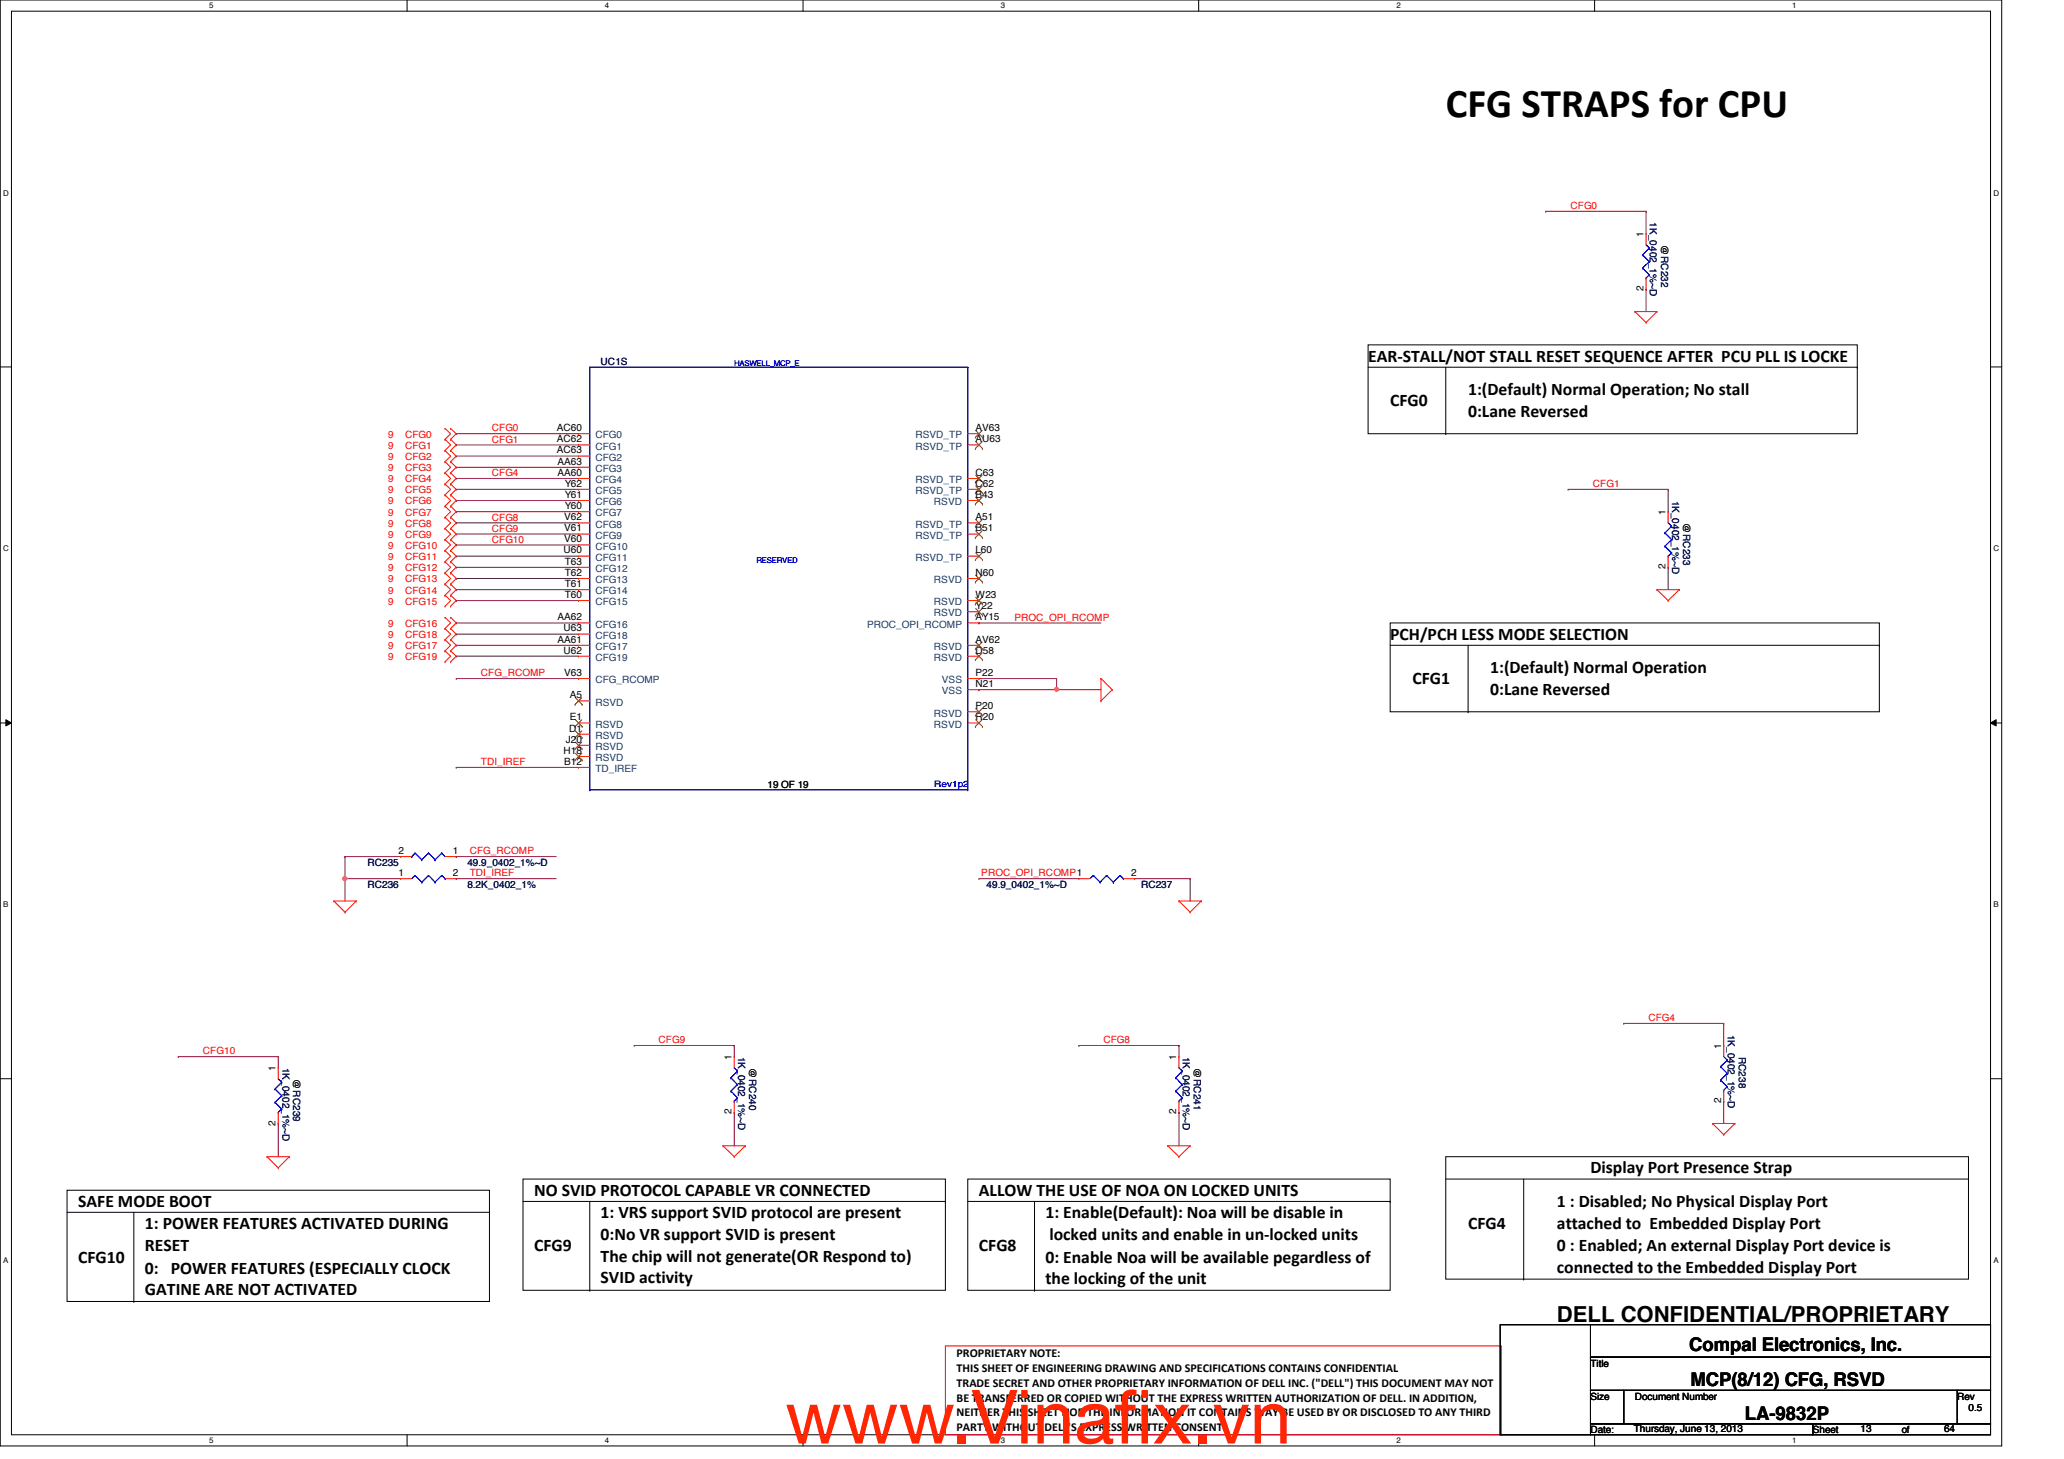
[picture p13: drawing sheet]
<svg xmlns="http://www.w3.org/2000/svg" width="297mm" height="210mm" viewBox="0 0 297 210" stroke-linecap="round" stroke-linejoin="round" font-family="sans-serif">
<defs><g id="words">
<g font-size="10.6" fill="#ff2600">
<text x="113" y="207.7">www.Vinaf</text>
<text x="160.4" y="207.7">ix.vn</text>
</g>
<text font-size="5.9" x="208.1" y="16.8">CFG STRAPS for CPU</text>
<text font-size="3.2" x="224.1" y="190.2">DELL CONFIDENTIAL/PROPRIETARY</text>
<g font-size="2.7">
<text x="243.1" y="194.4">Compal Electronics, Inc.</text>
<text x="243.3" y="199.4">MCP(8/12) CFG, RSVD</text>
<text x="251.1" y="204.3">LA-9832P</text>
</g>
<g font-size="2.5">
<text x="196.9" y="52">EAR-STALL/NOT STALL RESET SEQUENCE AFTER PCU PLL IS LOCKE</text>
<text x="200.1" y="58.4">CFG0</text>
<text x="211.3" y="56.8">1:(Default) Normal Operation; No stall</text>
<text x="211.3" y="60">0:Lane Reversed</text>
<text x="200.1" y="92">PCH/PCH LESS MODE SELECTION</text>
<text x="203.3" y="98.4">CFG1</text>
<text x="214.5" y="96.8">1:(Default) Normal Operation</text>
<text x="214.5" y="100">0:Lane Reversed</text>
<text x="11.3" y="173.7">SAFE MODE BOOT</text>
<text x="76.9" y="172">NO SVID PROTOCOL CAPABLE VR CONNECTED</text>
<text x="140.9" y="172">ALLOW THE USE OF NOA ON LOCKED UNITS</text>
<text x="224.1" y="173.7">1 : Disabled; No Physical Display Port</text>
<text x="228.9" y="168.8">Display Port Presence Strap</text>
<text x="20.9" y="176.8">1: POWER FEATURES ACTIVATED DURING</text>
<text x="20.9" y="179.9">RESET</text>
<text x="86.4" y="175.3">1: VRS support SVID protocol are present</text>
<text x="86.4" y="178.4">0:No VR support SVID is present</text>
<text x="150.4" y="175.3">1: Enable(Default): Noa will be disable in</text>
<text x="151" y="178.4">locked units and enable in un-locked units</text>
<text x="211.3" y="176.8">CFG4</text>
<text x="224.1" y="176.7">attached to Embedded Display Port</text>
<text x="11.3" y="181.7">CFG10</text>
<text x="20.9" y="183.3">0: POWER FEATURES (ESPECIALLY CLOCK</text>
<text x="76.9" y="180">CFG9</text>
<text x="86.4" y="181.5">The chip will not generate(OR Respond to)</text>
<text x="86.4" y="184.6">SVID activity</text>
<text x="140.9" y="180">CFG8</text>
<text x="150.4" y="181.7">0: Enable Noa will be available pegardless of</text>
<text x="150.4" y="184.7">the locking of the unit</text>
<text x="224.1" y="180">0 : Enabled; An external Display Port device is</text>
<text x="224.1" y="183.1">connected to the Embedded Display Port</text>
<text x="20.9" y="186.4">GATINE ARE NOT ACTIVATED</text>
</g>
<g font-size="1.7">
<text x="137.7" y="195.3">PROPRIETARY NOTE:</text>
<text x="137.7" y="197.4">THIS SHEET OF ENGINEERING DRAWING AND SPECIFICATIONS CONTAINS CONFIDENTIAL</text>
<text x="137.7" y="199.5">TRADE SECRET AND OTHER PROPRIETARY INFORMATION OF DELL INC. (&quot;DELL&quot;) THIS DOCUMENT MAY NOT</text>
<text x="137.7" y="201.6">BE TRANSFERRED OR COPIED WITHOUT THE EXPRESS WRITTEN AUTHORIZATION OF DELL. IN ADDITION,</text>
<text x="137.7" y="203.8">NEITHER THIS SHEET NOR THE INFORMATION IT CONTAINS WAY BE USED BY OR DISCLOSED TO ANY THIRD</text>
<text x="137.7" y="205.9">PARTY WITHOUT DELL'S EXPRESS WRITTEN CONSENT.</text>
</g>
<g font-size="1.4" fill="#f00">
<text x="226" y="30.1">CFG0</text>
<text x="55.9" y="63">9</text>
<text x="55.9" y="64.6">9</text>
<text x="58.3" y="63">CFG0</text>
<text x="58.3" y="64.6">CFG1</text>
<text x="70.8" y="62.1">CFG0</text>
<text x="70.8" y="63.7">CFG1</text>
<text x="55.9" y="66.2">9</text>
<text x="55.9" y="69.4">9</text>
<text x="55.9" y="71">9</text>
<text x="55.9" y="67.8">9</text>
<text x="58.3" y="66.2">CFG2</text>
<text x="58.3" y="69.4">CFG4</text>
<text x="58.3" y="71">CFG5</text>
<text x="58.3" y="67.8">CFG3</text>
<text x="70.8" y="68.5">CFG4</text>
<text x="229.2" y="70.1">CFG1</text>
<text x="55.9" y="72.6">9</text>
<text x="55.9" y="74.2">9</text>
<text x="55.9" y="75.8">9</text>
<text x="55.9" y="77.4">9</text>
<text x="58.3" y="72.6">CFG6</text>
<text x="58.3" y="74.2">CFG7</text>
<text x="58.3" y="75.8">CFG8</text>
<text x="58.3" y="77.4">CFG9</text>
<text x="70.8" y="74.9">CFG8</text>
<text x="70.8" y="76.5">CFG9</text>
<text x="55.9" y="79">9</text>
<text x="55.9" y="80.6">9</text>
<text x="55.9" y="82.2">9</text>
<text x="55.9" y="83.8">9</text>
<text x="58.3" y="79">CFG10</text>
<text x="58.3" y="80.6">CFG11</text>
<text x="58.3" y="82.2">CFG12</text>
<text x="58.3" y="83.8">CFG13</text>
<text x="70.8" y="78.1">CFG10</text>
<text x="55.9" y="85.4">9</text>
<text x="55.9" y="87">9</text>
<text x="58.3" y="85.4">CFG14</text>
<text x="58.3" y="87">CFG15</text>
<text x="146" y="89.3">PROC_OPI_RCOMP</text>
<text x="55.9" y="90.2">9</text>
<text x="55.9" y="95">9</text>
<text x="55.9" y="91.8">9</text>
<text x="55.9" y="93.4">9</text>
<text x="58.3" y="90.2">CFG16</text>
<text x="58.3" y="95">CFG19</text>
<text x="58.3" y="91.8">CFG18</text>
<text x="58.3" y="93.4">CFG17</text>
<text x="69.2" y="97.3">CFG_RCOMP</text>
<text x="69.2" y="110.1">TDI_IREF</text>
<text x="67.6" y="122.9">CFG_RCOMP</text>
<text x="67.6" y="126.1">TDI_IREF</text>
<text x="141.2" y="126.1">PROC_OPI_RCOMP1</text>
<text x="237.2" y="146.9">CFG4</text>
<text x="29.2" y="151.7">CFG10</text>
<text x="94.8" y="150.1">CFG9</text>
<text x="158.8" y="150.1">CFG8</text>
</g>
<g font-size="1.4">
<text x="236.5" y="34.1" transform="rotate(-90 236.5 34.1)">1</text>
<text x="239.1" y="35.2" transform="rotate(90 239.1 35.2)">@RC232</text>
<text x="236.5" y="41.9" transform="rotate(-90 236.5 41.9)">2</text>
<text x="80.1" y="65.2">AC63</text>
<text x="80.1" y="63.6">AC62</text>
<text x="80.1" y="62">AC60</text>
<text x="140.4" y="63.6">AU63</text>
<text x="140.4" y="62">AV63</text>
<text x="80.2" y="68.5">AA60</text>
<text x="80.2" y="66.8">AA63</text>
<text x="81.3" y="71.6">Y61</text>
<text x="81.3" y="70">Y62</text>
<text x="140.4" y="68.5">C63</text>
<text x="140.4" y="70">C62</text>
<text x="140.4" y="71.6">B43</text>
<text x="81.2" y="76.5">V61</text>
<text x="81.2" y="74.8">V62</text>
<text x="81.3" y="73.2">Y60</text>
<text x="140.4" y="76.5">B51</text>
<text x="140.4" y="74.8">A51</text>
<text x="239.7" y="74.1" transform="rotate(-90 239.7 74.1)">1</text>
<text x="242.2" y="75.2" transform="rotate(90 242.2 75.2)">@RC233</text>
<text x="81.1" y="79.6">U60</text>
<text x="81.2" y="78">V60</text>
<text x="81.3" y="81.2">T63</text>
<text x="81.3" y="82.8">T62</text>
<text x="140.4" y="79.6">L60</text>
<text x="140.4" y="82.8">N60</text>
<text x="239.7" y="81.9" transform="rotate(-90 239.7 81.9)">2</text>
<text x="80.2" y="89.2">AA62</text>
<text x="81.3" y="86">T60</text>
<text x="81.3" y="84.5">T61</text>
<text x="140.4" y="87.6">Y22</text>
<text x="140.4" y="86">W23</text>
<text x="140.4" y="89.2">AY15</text>
<text x="80.2" y="92.5">AA61</text>
<text x="81.1" y="90.8">U63</text>
<text x="81.1" y="94">U62</text>
<text x="140.4" y="94">D58</text>
<text x="140.4" y="92.5">AV62</text>
<text x="81.2" y="97.2">V63</text>
<text x="82" y="100.5">A5</text>
<text x="140.4" y="98.8">N21</text>
<text x="140.4" y="97.2">P22</text>
<text x="81.4" y="106.8">J20</text>
<text x="81.9" y="105.2">D1</text>
<text x="82" y="103.6">E1</text>
<text x="140.4" y="103.6">R20</text>
<text x="140.4" y="102">P20</text>
<text x="81.1" y="108.5">H18</text>
<text x="81.2" y="110">B12</text>
<text x="110.4" y="113.4">19 OF 19</text>
<text x="57.4" y="122.9">2</text>
<text x="65.1" y="122.9">1</text>
<text x="57.4" y="126">1</text>
<text x="65.1" y="126">2</text>
<text x="162.8" y="126">2</text>
<text x="39.7" y="154.1" transform="rotate(-90 39.7 154.1)">1</text>
<text x="42.2" y="155.2" transform="rotate(90 42.2 155.2)">@RC239</text>
<text x="105.3" y="152.5" transform="rotate(-90 105.3 152.5)">1</text>
<text x="107.8" y="153.6" transform="rotate(90 107.8 153.6)">@RC240</text>
<text x="169.3" y="152.5" transform="rotate(-90 169.3 152.5)">1</text>
<text x="171.8" y="153.6" transform="rotate(90 171.8 153.6)">@RC241</text>
<text x="247.7" y="150.9" transform="rotate(-90 247.7 150.9)">1</text>
<text x="39.7" y="161.9" transform="rotate(-90 39.7 161.9)">2</text>
<text x="105.3" y="160.3" transform="rotate(-90 105.3 160.3)">2</text>
<text x="169.3" y="160.3" transform="rotate(-90 169.3 160.3)">2</text>
<text x="247.7" y="158.8" transform="rotate(-90 247.7 158.8)">2</text>
<text x="228.9" y="196.6">Title</text>
<text x="228.9" y="201.4">Size</text>
<text x="235.3" y="201.4">Document Number</text>
<text x="281.7" y="201.4">Rev</text>
<text x="283.3" y="203">0.5</text>
<text x="228.9" y="206.2">Date:</text>
<text x="235.1" y="206">Thursday, June 13, 2013</text>
<text x="260.9" y="206.2">Sheet</text>
<text x="267.8" y="206">13</text>
<text x="273.7" y="206.2">of</text>
<text x="279.8" y="206">64</text>
</g>
<g font-size="1.4" fill="#000080">
<text x="237.4" y="32" transform="rotate(90 237.4 32)">1K_0402_1%~D</text>
<text x="86.4" y="52.6">UC1S</text>
<text x="240.7" y="72" transform="rotate(90 240.7 72)">1K_0402_1%~D</text>
<text x="52.9" y="124.6">RC235</text>
<text x="67.3" y="124.6">49.9_0402_1%~D</text>
<text x="52.9" y="127.8">RC236</text>
<text x="67.3" y="127.8">8.2K_0402_1%</text>
<text x="142" y="127.8">49.9_0402_1%~D</text>
<text x="164.2" y="127.8">RC237</text>
<text x="248.7" y="148.8" transform="rotate(90 248.7 148.8)">1K_0402_1%~D</text>
<text x="40.6" y="153.6" transform="rotate(90 40.6 153.6)">1K_0402_1%~D</text>
<text x="106.2" y="152" transform="rotate(90 106.2 152)">1K_0402_1%~D</text>
<text x="170.2" y="152" transform="rotate(90 170.2 152)">1K_0402_1%~D</text>
<text x="250.2" y="152" transform="rotate(90 250.2 152)">RC238</text>
</g>
<g font-size="1.4" fill="#004080">
<text x="85.7" y="64.7">CFG1</text>
<text x="85.7" y="63.1">CFG0</text>
<text x="131.7" y="64.7">RSVD_TP</text>
<text x="131.7" y="63.1">RSVD_TP</text>
<text x="85.7" y="71.1">CFG5</text>
<text x="85.7" y="69.5">CFG4</text>
<text x="85.7" y="67.9">CFG3</text>
<text x="85.7" y="66.3">CFG2</text>
<text x="131.7" y="69.5">RSVD_TP</text>
<text x="131.7" y="71.1">RSVD_TP</text>
<text x="85.7" y="74.3">CFG7</text>
<text x="85.7" y="77.5">CFG9</text>
<text x="85.7" y="75.9">CFG8</text>
<text x="85.7" y="72.7">CFG6</text>
<text x="131.7" y="77.5">RSVD_TP</text>
<text x="131.7" y="75.9">RSVD_TP</text>
<text x="134.4" y="72.7">RSVD</text>
<text x="85.7" y="80.7">CFG11</text>
<text x="85.7" y="82.3">CFG12</text>
<text x="85.7" y="79.1">CFG10</text>
<text x="85.7" y="83.9">CFG13</text>
<text x="131.7" y="80.7">RSVD_TP</text>
<text x="134.4" y="83.9">RSVD</text>
<text x="85.7" y="87.1">CFG15</text>
<text x="85.7" y="85.5">CFG14</text>
<text x="134.4" y="88.7">RSVD</text>
<text x="134.4" y="87.1">RSVD</text>
<text x="85.7" y="93.5">CFG17</text>
<text x="85.7" y="91.9">CFG18</text>
<text x="85.7" y="95.1">CFG19</text>
<text x="85.7" y="90.3">CFG16</text>
<text x="124.8" y="90.3">PROC_OPI_RCOMP</text>
<text x="134.4" y="95.1">RSVD</text>
<text x="134.4" y="93.5">RSVD</text>
<text x="85.7" y="101.5">RSVD</text>
<text x="85.7" y="98.3">CFG_RCOMP</text>
<text x="135.5" y="99.9">VSS</text>
<text x="135.5" y="98.3">VSS</text>
<text x="85.7" y="104.7">RSVD</text>
<text x="85.7" y="106.3">RSVD</text>
<text x="85.7" y="107.9">RSVD</text>
<text x="134.4" y="104.7">RSVD</text>
<text x="134.4" y="103.1">RSVD</text>
<text x="85.7" y="111.1">TD_IREF</text>
<text x="85.7" y="109.5">RSVD</text>
</g>
<text font-size="1.3" fill="#00f" x="134.4" y="113.2">Rev1p2</text>
<g font-size="1.1">
<text x="30.1" y="1.1">5</text>
<text x="87" y="1.1">4</text>
<text x="144" y="1.1">3</text>
<text x="201" y="1.1">2</text>
<text x="257.9" y="1.1">1</text>
<text x=".5" y="28.2">D</text>
<text x="286.9" y="28.2">D</text>
<text x=".5" y="79.3">C</text>
<text x="286.9" y="79.3">C</text>
<text x=".5" y="130.6">B</text>
<text x="286.9" y="130.6">B</text>
<text x=".5" y="181.7">A</text>
<text x="286.9" y="181.7">A</text>
<text x="30.1" y="207.6">5</text>
<text x="87" y="207.6">4</text>
<text x="144" y="207.6">3</text>
<text x="201" y="207.6">2</text>
<text x="257.9" y="207.6">1</text>
</g>
<g font-size="1.1" fill="#00f">
<text x="105.7" y="52.7">HASWELL_MCP_E</text>
<text x="108.9" y="81">RESERVED</text>
</g>
</g></defs>
<path d="M0 0h288.1v208h-288.1zM1.6 1.6h284.9v204.8h-284.9z" fill="none" stroke="#000" stroke-width=".14"/>
<g fill="#fff">
<path d="M30.1 .2h.6v1.2h-.6z"/>
<path d="M30.1 206.6h.6v1.2h-.6z"/>
</g>
<path d="M58.6 0v1.6M58.6 206.4v1.6" fill="none" stroke="#000" stroke-width=".14"/>
<g fill="#fff">
<path d="M87 .2h.6v1.2h-.6z"/>
<path d="M87 206.6h.6v1.2h-.6z"/>
</g>
<path d="M115.6 0v1.6M115.6 206.4v1.6" fill="none" stroke="#000" stroke-width=".14"/>
<g fill="#fff">
<path d="M144 .2h.6v1.2h-.6z"/>
<path d="M144 206.6h.6v1.2h-.6z"/>
</g>
<path d="M172.5 0v1.6M172.5 206.4v1.6" fill="none" stroke="#000" stroke-width=".14"/>
<g fill="#fff">
<path d="M201 .2h.5v1.2h-.5z"/>
<path d="M201 206.6h.5v1.2h-.5z"/>
</g>
<path d="M229.5 0v1.6M229.5 206.4v1.6" fill="none" stroke="#000" stroke-width=".14"/>
<g fill="#fff">
<path d="M257.9 .2h.6v1.2h-.6z"/>
<path d="M257.9 206.6h.6v1.2h-.6z"/>
<path d="M.5 27.2h.7v1.2h-.7z"/>
<path d="M286.9 27.2h.8v1.2h-.8z"/>
<path d="M.5 78.4h.7v1.1h-.7z"/>
<path d="M286.9 78.4h.8v1.1h-.8z"/>
</g>
<path d="M0 52.8h1.6M286.5 52.8h1.6" fill="none" stroke="#000" stroke-width=".14"/>
<g fill="#fff">
<path d="M.5 129.6h.7v1.2h-.7z"/>
<path d="M286.9 129.6h.7v1.2h-.7z"/>
</g>
<path d="M0 104h1.6M.8 103.5l.8 .5-.8 .4zM286.5 104l.8-.5v.9zM286.5 104h1.6" fill="none" stroke="#000" stroke-width=".14"/>
<path d="M.8 103.5l.8 .5-.8 .4zM286.5 104l.8-.5v.9z" fill="#000"/>
<g fill="#fff">
<path d="M.5 180.8h.7v1.1h-.7z"/>
<path d="M286.9 180.8h.7v1.1h-.7z"/>
</g>
<g fill="none" stroke="#000" stroke-width=".14">
<path d="M196.9 49.6h70.4v12.8h-70.4zM196.9 52.8h70.4M208.1 52.8v9.6M267.3 52.8h.1M208.1 62.4h.1M200.1 89.6h70.4v12.8h-70.4zM200.1 92.8h70.4M211.3 92.8v9.6M270.5 92.8h.1M211.3 102.4h.1M0 155.2h1.6M286.5 155.2h1.6"/>
<path d="M9.6 171.2h60.8v16h-60.8zM9.6 174.4h60.8M19.3 174.4v12.8M70.4 174.4h.1M75.3 169.6h60.8v16h-60.8zM75.3 172.8h60.8M84.9 172.8v12.8M136.1 172.8h.1M139.3 169.6h60.8v16h-60.8zM139.3 172.8h60.8M148.9 172.8v12.8M200.1 172.8h.1"/>
<path d="M208.1 166.4h75.2v17.6h-75.2zM208.1 169.6h75.2M219.3 169.6v14.4M283.3 169.6h.1M19.3 187.2h.1M84.9 185.6h.1M148.9 185.6h.1M219.3 184h.1"/>
</g>
<path d="M136.1 193.6h80v12.8h-80z" fill="none" stroke="#f00" stroke-width=".14"/>
<g fill="none" stroke="#800040" stroke-width=".14">
<path d="M65.7 65.6h.1M65.7 62.4h.1M65.7 68.8h.1M65.7 70.4h.1M65.7 72h.1M65.7 73.6h.1M65.7 65.6h17.6M65.7 62.4h17.6M65.7 68.8h17.6M65.7 70.4h17.6M65.7 72h17.6M65.7 73.6h17.6"/>
<path d="M65.7 97.6h.1M65.7 97.6h17.6M140.9 89.6h.1M140.9 97.6h.1M140.9 99.2h.1M140.9 99.2h17.6M140.9 89.6h17.6M140.9 97.6h11.2M152.1 99.2h.1M152.1 97.6h.1M152.1 97.6v1.6M65.7 110.4h.1"/>
<path d="M65.7 110.4h17.6M49.7 126.4h.1M49.7 123.2h.1M49.7 126.4h8M49.7 123.2v3.2M49.7 123.2h8M65.7 126.4h.1M65.7 123.2h.1M65.7 126.4h14.3M65.7 123.2h14.3M140.9 126.4h.1M140.9 126.4h14.4"/>
<path d="M163.3 126.4h.1M163.3 126.4h8M171.3 126.4h.1M171.3 126.4v3.2M155.3 150.4h.1M155.3 150.4h14.4M169.7 150.4h.1M169.7 150.4v1.6M233.7 147.2h.1M233.7 147.2h14.4M248.1 147.2h.1M248.1 158.4h.1"/>
<path d="M248.1 147.2v3.2M248.1 158.4v3.2M169.7 160h.1M169.7 160v4.8"/>
</g>
<circle cx="152.1" cy="99.2" r=".3" fill="#f0f"/>
<circle cx="152.1" cy="99.2" r=".3" fill="none" stroke="#f0f" stroke-width=".14"/>
<path d="M49.7 126.4h.1M49.7 126.4v3.2" fill="none" stroke="#800040" stroke-width=".14"/>
<circle cx="49.6" cy="126.4" r=".31" fill="#f0f"/>
<circle cx="49.6" cy="126.4" r=".31" fill="none" stroke="#f0f" stroke-width=".14"/>
<g fill="none" stroke="#800040" stroke-width=".14">
<path d="M222.5 30.4h.1M222.5 30.4h14.4M236.9 30.4h.1M236.9 30.4v3.2M236.9 41.6h.1M236.9 41.6v3.2M65.7 64h.1M65.7 67.2h.1M65.7 75.2h.1M65.7 76.8h.1M65.7 78.4h.1M65.7 64h17.6"/>
<path d="M65.7 67.2h17.6M65.7 75.2h17.6M65.7 76.8h17.6M65.7 78.4h17.6M225.7 70.4h.1M225.7 70.4h14.4M240.1 70.4h.1M240.1 70.4v3.2M65.7 80h.1M65.7 81.6h.1M65.7 83.2h.1M65.7 84.8h.1"/>
<path d="M65.7 86.4h.1M65.7 89.6h.1M65.7 94.4h.1M65.7 91.2h.1M65.7 92.8h.1M65.7 80h17.6M65.7 81.6h17.6M65.7 83.2h17.6M65.7 84.8h17.6M65.7 86.4h17.6M65.7 89.6h17.6M65.7 94.4h17.6"/>
<path d="M65.7 91.2h17.6M65.7 92.8h17.6M240.1 81.6h.1M240.1 81.6v3.2M25.7 152h.1M25.7 152h14.3M40 152h.1M40 152v1.6M91.3 150.4h.1M91.3 150.4h14.4M105.7 150.4h.1M105.7 150.4v1.6"/>
<path d="M40 161.6h.1M40 161.6v4.8M105.7 160h.1M105.7 160v4.8"/>
</g>
<g fill="none" stroke="#f00" stroke-width=".14">
<path d="M236.9 33.6h.1M236.9 33.6v1.6M235.3 44.8h.1M235.3 44.8h3.2M235.3 44.8l1.6 1.6M236.9 46.4h.1M236.9 41.6h.1M236.9 40v1.6M238.5 44.8h.1M238.5 44.8l-1.6 1.6M64 63.2h.1M64 61.6h.1"/>
<path d="M64 66.4h.1M64 64.8h.1M64 69.6h.1M64 68h.1M64 71.2h.1M64 72.8h.1M64 74.4h.1M64 76h.1M64 77.6h.1M64 79.2h.1M64 61.6l.9 .8-.9 .8M64 64.8l.9 .8-.9 .8"/>
<path d="M64 68l.9 .8-.9 .8M64 69.6l.9 .8-.9 .8M64 71.2l.9 .8-.9 .8M64 72.8l.9 .8-.9 .8M64 63.2l.9 .8-.9 .8M64 66.4l.9 .8-.9 .8M64 74.4l.9 .8-.9 .8M64 76l.9 .8-.9 .8M64 77.6l.9 .8-.9 .8M64 79.2l.9 .8-.9 .8M64.9 61.6h.1M64.9 63.2h.1"/>
<path d="M64.9 64.8h.1M64.9 66.4h.1M64.9 68h.1M64.9 69.6h.1M64.9 71.2h.1M64.9 72.8h.1M64.9 74.4h.1M64.9 76h.1M64.9 77.6h.1M64.9 79.2h.1M64.9 61.6l.8 .8-.8 .8M64.9 64.8l.8 .8-.8 .8"/>
<path d="M64.9 68l.8 .8-.8 .8M64.9 69.6l.8 .8-.8 .8M64.9 71.2l.8 .8-.8 .8M64.9 72.8l.8 .8-.8 .8M64.9 63.2l.8 .8-.8 .8M64.9 66.4l.8 .8-.8 .8M64.9 74.4l.8 .8-.8 .8M64.9 76l.8 .8-.8 .8M64.9 77.6l.8 .8-.8 .8M64.9 79.2l.8 .8-.8 .8M83.3 73.6h.1M83.3 78.4h.1"/>
<path d="M83.3 76.8h.1M83.3 75.2h.1M83.3 72h.1M83.3 70.4h.1M83.3 68.8h.1M83.3 67.2h.1M83.3 65.6h.1M83.3 64h.1M83.3 62.4h.1M83.3 73.6h1.6M83.3 64h1.6M83.3 68.8h1.6"/>
<path d="M83.3 70.4h1.6M83.3 76.8h1.6M83.3 75.2h1.6M83.3 78.4h1.6M83.3 72h1.6M83.3 62.4h1.6M83.3 67.2h1.6M83.3 65.6h1.6M139.3 64h1.6M139.3 68.8h1.6M139.3 70.4h1.6M139.3 76.8h1.6"/>
<path d="M139.3 75.2h1.6M139.3 72h1.6M139.3 62.4h1.6M140.9 64h.1M140.9 68.8h.1M140.9 70.4h.1M140.9 76.8h.1M140.9 75.2h.1M140.9 72h.1M140.9 62.4h.1M240.1 73.6h.1M240.1 73.6v1.6"/>
<path d="M64 80.8h.1M64 82.4h.1M64 84h.1M64 85.6h.1M64 87.2h.1M64 90.4h.1M64 88.8h.1M64 95.2h.1M64 93.6h.1M64 92h.1M64 80.8l.9 .8-.9 .8M64 82.4l.9 .8-.9 .8"/>
<path d="M64 84l.9 .8-.9 .8M64 85.6l.9 .8-.9 .8M64 88.8l.9 .8-.9 .8M64 93.6l.9 .8-.9 .8M64 90.4l.9 .8-.9 .8M64 92l.9 .8-.9 .8M64.9 80.8h.1M64.9 82.4h.1M64.9 84h.1M64.9 85.6h.1M64.9 87.2h.1M64.9 88.8h.1"/>
<path d="M64.9 90.4h.1M64.9 93.6h.1M64.9 95.2h.1M64.9 92h.1M64.9 80.8l.8 .8-.8 .8M64.9 82.4l.8 .8-.8 .8M64.9 84l.8 .8-.8 .8M64.9 85.6l.8 .8-.8 .8M64.9 88.8l.8 .8-.8 .8M64.9 93.6l.8 .8-.8 .8M64.9 90.4l.8 .8-.8 .8M64.9 92l.8 .8-.8 .8"/>
<path d="M83.3 92.8h.1M83.3 91.2h.1M83.3 80h.1M83.3 81.6h.1M83.3 97.6h.1M83.3 94.4h.1M83.3 83.2h.1M83.3 89.6h.1M83.3 86.4h.1M83.3 84.8h.1M83.3 84.8h1.6M83.3 92.8h1.6"/>
<path d="M83.3 91.2h1.6M83.3 80h1.6M83.3 81.6h1.6M83.3 83.2h1.6M83.3 86.4h1.6M83.3 94.4h1.6M83.3 97.6h1.6M83.3 89.6h1.6M139.3 92.8h1.6M139.3 80h1.6M139.3 83.2h1.6M139.3 88h1.6"/>
<path d="M139.3 86.4h1.6M139.3 94.4h1.6M139.3 99.2h1.6M139.3 97.6h1.6M139.3 89.6h1.6M140.9 80h.1M140.9 83.2h.1M140.9 88h.1M140.9 86.4h.1M140.9 94.4h.1M140.9 92.8h.1M140.9 99.2h.1"/>
<path d="M140.9 97.6h.1M140.9 89.6h.1M158.5 97.6h.1M158.5 97.6v3.2M158.5 97.6l1.6 1.6M160.1 99.2h.1M160.1 99.2l-1.6 1.6M238.5 84.8h.1M238.5 84.8h3.2M238.5 84.8l1.6 1.6M240.1 86.4h.1M240.1 81.6h.1"/>
<path d="M240.1 80v1.6M241.7 84.8h.1M241.7 84.8l-1.6 1.6M83.3 100.8h.1M83.3 110.4h.1M83.3 104h.1M83.3 105.6h.1M83.3 107.2h.1M83.3 108.8h.1M83.3 100.8h1.6M83.3 104h1.6M83.3 110.4h1.6"/>
<path d="M83.3 105.6h1.6M83.3 107.2h1.6M83.3 108.8h1.6M139.3 104h1.6M139.3 102.4h1.6M140.9 104h.1M140.9 102.4h.1M158.5 100.8h.1M48 129.6h.1M48 129.6h3.3M48 129.6l1.7 1.6M49.7 131.2h.1"/>
<path d="M51.3 129.6h.1M51.3 129.6l-1.6 1.6M57.7 126.4h.1M57.7 123.2h.1M57.7 126.4h1.6M57.7 123.2h1.6M64 126.4h1.7M64 123.2h1.7M65.7 126.4h.1M65.7 123.2h.1M155.3 126.4h.1M155.3 126.4h1.6"/>
<path d="M161.7 126.4h1.6M163.3 126.4h.1M169.7 129.6h.1M169.7 129.6h3.2M169.7 129.6l1.6 1.6M171.3 131.2h.1M172.9 129.6h.1M172.9 129.6l-1.6 1.6M40 153.6h.1M40 153.6v1.6M105.7 152h.1M105.7 152v1.6"/>
<path d="M105.7 158.4v1.6M169.7 152h.1M169.7 152v1.6M169.7 158.4v1.6M248.1 150.4h.1M248.1 158.4h.1M248.1 150.4v1.6M248.1 156.8v1.6M38.4 166.4h.1M38.4 166.4h3.3M38.4 166.4l1.6 1.6M40 168h.1"/>
<path d="M40 161.6h.1M40 160v1.6M41.7 166.4h.1M41.7 166.4l-1.7 1.6M104.1 164.8h.1M104.1 164.8h3.2M104.1 164.8l1.6 1.6M105.7 166.4h.1M105.7 160h.1M107.3 164.8h.1M107.3 164.8l-1.6 1.6M168.1 164.8h.1"/>
<path d="M168.1 164.8h3.2M168.1 164.8l1.6 1.6M169.7 166.4h.1M169.7 160h.1M171.3 164.8h.1M171.3 164.8l-1.6 1.6M246.5 161.6h.1M246.5 161.6h3.2M246.5 161.6l1.6 1.6M248.1 163.2h.1M249.7 161.6h.1M249.7 161.6l-1.6 1.6"/>
</g>
<path d="M215.9 190.6h13v15.8h-13zM228.9 190.6h57.6v4.6h-57.6zM228.9 195.2h57.6v4.8h-57.6zM228.9 200h4.8v4.9h-4.8zM228.9 204.9h32v1.5h-32zM233.7 200h48v4.9h-48zM260.9 204.9h25.6v1.5h-25.6zM281.7 200h4.8v4.9h-4.8z" fill="none" stroke="#000" stroke-width=".14"/>
<g fill="none" stroke="#00f" stroke-width=".14">
<path d="M236.4 36.7h.1M236.4 38.6h.1M236.4 36.7l1 .9M236.4 38.6l1 .9M236.9 35.2l.5 .5M237.4 35.7h.1M237.4 37.6h.1M237.4 39.5h.1M237.4 35.7l-1 1M237.4 37.6l-1 1M237.4 39.5l-.5 .5M84.9 52.8h.1"/>
<path d="M84.9 52.8h54.4M84.9 52.8v60.8M139.3 52.8h.1M139.3 52.8v60.8M236.9 40h.1M239.6 76.7h.1M239.6 78.6h.1M239.6 76.7l1 .9M239.6 78.6l1 .9M240.1 75.2l.5 .5M240.6 75.7h.1M240.6 77.6h.1"/>
<path d="M240.6 79.5h.1M240.6 75.7l-1 1M240.6 77.6l-1 1M240.6 79.5l-.5 .5M240.1 80h.1M84.9 113.6h.1M84.9 113.6h54.4M139.3 113.6h.1M59.3 123.2h.1M59.7 125.9h.1M59.7 122.7h.1M59.7 125.9l-.4 .5"/>
<path d="M59.7 125.9l1 1M59.7 122.7l1 1M59.7 122.7l-.4 .5M60.7 126.9h.1M60.7 123.7h.1M61.7 125.9h.1M61.7 122.7h.1M61.7 125.9l-1 1M61.7 125.9l.9 1M61.7 122.7l.9 1M61.7 122.7l-1 1M62.6 126.9h.1"/>
<path d="M62.6 123.7h.1M63.6 125.9h.1M63.6 122.7h.1M63.6 125.9l-1 1M63.6 125.9l.4 .5M63.6 122.7l.4 .5M63.6 122.7l-1 1M64 126.4h.1M157.3 125.9h.1M157.3 125.9l-.4 .5M157.3 125.9l1 1M158.3 126.9h.1"/>
<path d="M159.3 125.9h.1M159.3 125.9l-1 1M159.3 125.9l.9 1M160.2 126.9h.1M161.2 125.9h.1M161.2 125.9l-1 1M161.2 125.9l.5 .5M161.7 126.4h.1M39.6 156.7h.1M39.6 158.6h.1M39.6 156.7l1 .9M39.6 158.6l1 1"/>
<path d="M40 155.2l.6 .5M40.6 155.7h.1M40.6 157.6h.1M40.6 159.6h.1M40.6 155.7l-1 1M40.6 157.6l-1 1M40.6 159.6l-.6 .4M105.2 155.1h.1M105.2 157h.1M105.2 155.1l.9 .9M105.2 157l.9 .9M105.7 158.4h.1"/>
<path d="M105.7 153.6l.4 .5M106.1 154.1h.1M106.1 156h.1M106.1 157.9h.1M106.1 154.1l-.9 1M106.1 156l-.9 1M106.1 157.9l-.4 .5M169.2 155.1h.1M169.2 157h.1M169.2 155.1l.9 .9M169.2 157l.9 .9M169.7 158.4h.1"/>
<path d="M169.7 153.6l.4 .5M170.1 154.1h.1M170.1 156h.1M170.1 157.9h.1M170.1 154.1l-.9 1M170.1 156l-.9 1M170.1 157.9l-.4 .5M247.6 153.5h.1M247.6 155.4h.1M247.6 153.5l1 .9M247.6 155.4l1 .9M248.1 156.8h.1"/>
<path d="M248.1 152l.5 .5M248.6 152.5h.1M248.6 154.4h.1M248.6 156.3h.1M248.6 152.5l-1 1M248.6 154.4l-1 1M248.6 156.3l-.5 .5M40 160h.1"/>
</g>
<g fill="none" stroke="#804000" stroke-width=".14">
<path d="M140.4 64.5h.1M140.4 69.3h.1M140.4 70.9h.1M140.4 77.3h.1M140.4 75.7h.1M140.4 72.5h.1M140.4 62.9h.1M140.4 63.5l1 1M140.4 68.4l1 .9M140.4 69.9l1 1M140.4 79.5l1 1M140.4 76.4l1 .9"/>
<path d="M140.4 74.8l1 .9M140.4 71.5l1 1M140.4 61.9l1 1M141.3 63.5l-.9 1M141.3 68.4l-.9 .9M141.3 69.9l-.9 1M141.3 79.5l-.9 1M141.3 76.4l-.9 .9M141.3 74.8l-.9 .9M141.3 71.5l-.9 1M141.3 61.9l-.9 1M141.4 64.5h.1"/>
<path d="M141.4 69.3h.1M141.4 70.9h.1M141.4 77.3h.1M141.4 75.7h.1M141.4 72.5h.1M141.4 62.9h.1M140.4 80.5h.1M140.4 83.7h.1M140.4 88.5h.1M140.4 86.9h.1M140.4 94.9h.1M140.4 93.3h.1"/>
<path d="M140.4 82.8l1 .9M140.4 87.5l1 1M140.4 85.9l1 1M140.4 93.9l1 1M140.4 92.4l1 .9M141.3 82.8l-.9 .9M141.3 87.5l-.9 1M141.3 85.9l-.9 1M141.3 93.9l-.9 1M141.3 92.4l-.9 .9M141.4 80.5h.1M141.4 83.7h.1"/>
<path d="M141.4 88.5h.1M141.4 86.9h.1M141.4 94.9h.1M141.4 93.3h.1M82.8 101.3h.1M82.8 104.5h.1M82.8 106.1h.1M82.8 107.7h.1M82.8 109.3h.1M82.8 100.4l1 .9M82.8 103.5l1 1M82.8 105.2l1 .9"/>
<path d="M82.8 106.8l1 .9M82.8 108.4l1 .9M83.7 100.4l-.9 .9M83.7 103.5l-.9 1M83.7 105.2l-.9 .9M83.7 106.8l-.9 .9M83.7 108.4l-.9 .9M83.8 101.3h.1M83.8 104.5h.1M83.8 106.1h.1M83.8 107.7h.1M83.8 109.3h.1"/>
<path d="M140.4 104.5h.1M140.4 102.9h.1M140.4 103.5l1 1M140.4 101.9l1 1M141.3 103.5l-.9 1M141.3 101.9l-.9 1M141.4 104.5h.1M141.4 102.9h.1"/>
</g>
<circle cx="152.1" cy="99.2" r=".3" fill="#f0f"/>
<circle cx="152.1" cy="99.2" r=".3" fill="none" stroke="#f0f" stroke-width=".14"/>
<circle cx="49.6" cy="126.4" r=".31" fill="#f0f"/>
<circle cx="49.6" cy="126.4" r=".31" fill="none" stroke="#f0f" stroke-width=".14"/>
<use href="#words"/>
</svg>
